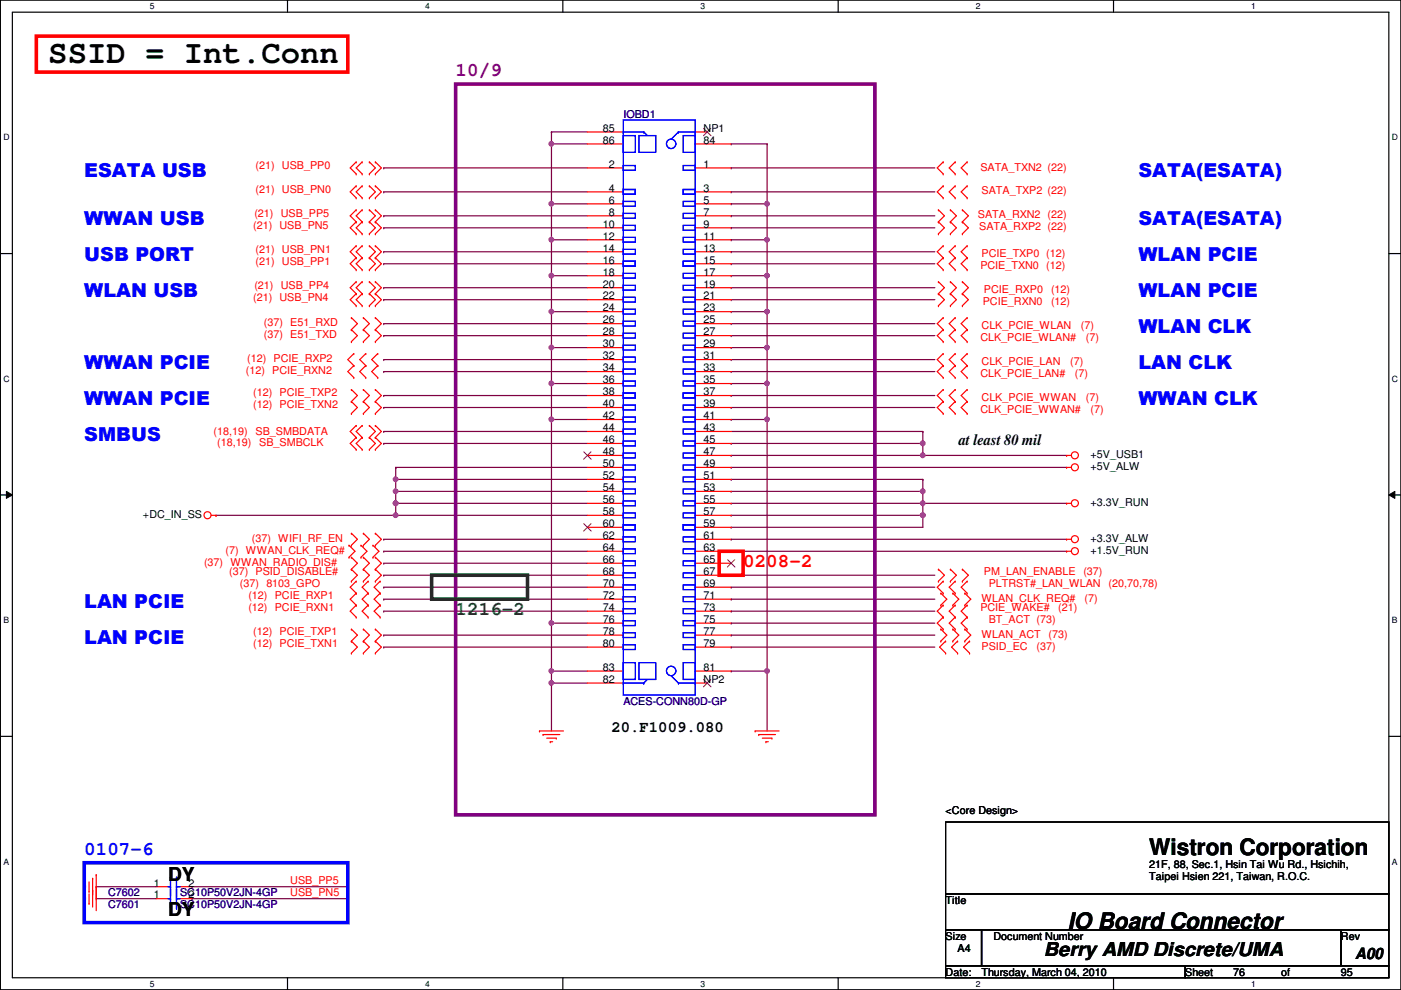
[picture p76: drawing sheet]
<svg xmlns="http://www.w3.org/2000/svg" width="297mm" height="210mm" viewBox="0 0 297 210" stroke-linecap="round" stroke-linejoin="round" font-family="sans-serif">
<defs><g id="words">
<text font-size="6.9" x="10.2" y="13.3">SSID = Int.Conn</text>
<g font-size="4.8">
<text x="243.7" y="181.3">Wistron Corporation</text>
<text x="226.4" y="197">IO Board Connector</text>
</g>
<text font-size="4.1" fill="#800080" x="96.6" y="16.2">10/9</text>
<g font-size="4.1" fill="#00f">
<text x="17.9" y="37.5">ESATA USB</text>
<text x="241.4" y="37.5">SATA(ESATA)</text>
<text x="17.9" y="47.7">WWAN USB</text>
<text x="241.4" y="47.7">SATA(ESATA)</text>
<text x="17.9" y="55.3">USB PORT</text>
<text x="241.4" y="55.3">WLAN PCIE</text>
<text x="17.9" y="62.9">WLAN USB</text>
<text x="241.4" y="62.9">WLAN PCIE</text>
<text x="241.4" y="70.6">WLAN CLK</text>
<text x="17.9" y="78.2">WWAN PCIE</text>
<text x="241.4" y="78.2">LAN CLK</text>
<text x="17.9" y="85.8">WWAN PCIE</text>
<text x="241.4" y="85.8">WWAN CLK</text>
<text x="17.9" y="93.4">SMBUS</text>
<text x="17.9" y="129">LAN PCIE</text>
<text x="17.9" y="136.6">LAN PCIE</text>
<text x="17.9" y="181.3">0107-6</text>
</g>
<text font-size="4.1" fill="#f00" x="157.6" y="120.3">0208-2</text>
<text font-size="4.1" fill="#008000" x="96.6" y="130.5">1216-2</text>
<g font-size="4.1">
<text x="35.6" y="186.7">DY</text>
<text x="35.6" y="194.3">DY</text>
<text x="221.3" y="202.6">Berry AMD Discrete/UMA</text>
</g>
<g font-size="3.3">
<text x="203.3" y="94.4">at least 80 mil</text>
<text x="129.6" y="155.2">20.F1009.080</text>
<text x="287.4" y="203.2">A00</text>
</g>
<g font-size="2.3">
<text x="127.8" y="27.9">85</text>
<text x="149.2" y="27.9">NP1</text>
<text x="127.8" y="30.5">86</text>
<text x="129.1" y="35.6">2</text>
<text x="149.2" y="30.5">84</text>
<text x="149.2" y="35.6">1</text>
<text x="129.1" y="40.6">4</text>
<text x="149.2" y="40.6">3</text>
<text x="129.1" y="43.2">6</text>
<text x="129.1" y="45.7">8</text>
<text x="149.2" y="43.2">5</text>
<text x="149.2" y="45.7">7</text>
<text x="127.8" y="48.3">10</text>
<text x="127.8" y="50.8">12</text>
<text x="127.8" y="53.3">14</text>
<text x="149.2" y="48.3">9</text>
<text x="149.2" y="50.8">11</text>
<text x="149.2" y="53.3">13</text>
<text x="127.8" y="55.9">16</text>
<text x="127.8" y="58.4">18</text>
<text x="149.2" y="55.9">15</text>
<text x="149.2" y="58.4">17</text>
<text x="127.8" y="61">20</text>
<text x="127.8" y="63.5">22</text>
<text x="149.2" y="61">19</text>
<text x="149.2" y="63.5">21</text>
<text x="127.8" y="66">24</text>
<text x="127.8" y="68.6">26</text>
<text x="127.8" y="71.1">28</text>
<text x="149.2" y="66">23</text>
<text x="149.2" y="68.6">25</text>
<text x="149.2" y="71.1">27</text>
<text x="127.8" y="73.7">30</text>
<text x="127.8" y="76.2">32</text>
<text x="149.2" y="73.7">29</text>
<text x="149.2" y="76.2">31</text>
<text x="127.8" y="78.7">34</text>
<text x="127.8" y="81.3">36</text>
<text x="127.8" y="83.8">38</text>
<text x="149.2" y="78.7">33</text>
<text x="149.2" y="81.3">35</text>
<text x="149.2" y="83.8">37</text>
<text x="127.8" y="86.4">40</text>
<text x="127.8" y="88.9">42</text>
<text x="149.2" y="86.4">39</text>
<text x="149.2" y="88.9">41</text>
<text x="127.8" y="91.4">44</text>
<text x="127.8" y="94">46</text>
<text x="149.2" y="91.4">43</text>
<text x="149.2" y="94">45</text>
<text x="127.8" y="96.5">48</text>
<text x="127.8" y="99.1">50</text>
<text x="127.8" y="101.6">52</text>
<text x="149.2" y="96.5">47</text>
<text x="149.2" y="99.1">49</text>
<text x="149.2" y="101.6">51</text>
<text x="231.2" y="99.7">+5V_ALW</text>
<text x="231.2" y="97.1">+5V_USB1</text>
<text x="127.8" y="104.1">54</text>
<text x="127.8" y="106.7">56</text>
<text x="149.2" y="104.1">53</text>
<text x="149.2" y="106.7">55</text>
<text x="231.2" y="107.3">+3.3V_RUN</text>
<text x="30.3" y="109.8">+DC_IN_SS</text>
<text x="127.8" y="109.2">58</text>
<text x="127.8" y="111.8">60</text>
<text x="149.2" y="109.2">57</text>
<text x="149.2" y="111.8">59</text>
<text x="127.8" y="114.3">62</text>
<text x="127.8" y="116.8">64</text>
<text x="127.8" y="119.4">66</text>
<text x="149.2" y="114.3">61</text>
<text x="149.2" y="116.8">63</text>
<text x="149.2" y="119.4">65</text>
<text x="231.2" y="117.4">+1.5V_RUN</text>
<text x="231.2" y="114.9">+3.3V_ALW</text>
<text x="127.8" y="121.9">68</text>
<text x="127.8" y="124.5">70</text>
<text x="149.2" y="121.9">67</text>
<text x="149.2" y="124.5">69</text>
<text x="127.8" y="127">72</text>
<text x="127.8" y="129.5">74</text>
<text x="149.2" y="127">71</text>
<text x="149.2" y="129.5">73</text>
<text x="127.8" y="132.1">76</text>
<text x="127.8" y="134.6">78</text>
<text x="127.8" y="137.2">80</text>
<text x="149.2" y="132.1">75</text>
<text x="149.2" y="134.6">77</text>
<text x="149.2" y="137.2">79</text>
<text x="127.8" y="142.2">83</text>
<text x="149.2" y="142.2">81</text>
<text x="127.8" y="144.8">82</text>
<text x="149.2" y="144.8">NP2</text>
<text x="200.5" y="172.6">&lt;Core Design&gt;</text>
<text x="243.7" y="184">21F, 88, Sec.1, Hsin Tai Wu Rd., Hsichih,</text>
<text x="32.6" y="188">1</text>
<text x="32.6" y="190.5">1</text>
<text x="40" y="188">2</text>
<text x="40" y="190.5">2</text>
<text x="200.5" y="191.6">Title</text>
<text x="243.7" y="186.6">Taipei Hsien 221, Taiwan, R.O.C.</text>
<text x="200.5" y="199.2">Size</text>
<text x="203" y="201.8">A4</text>
<text x="210.6" y="199.2">Document Number</text>
<text x="284.3" y="199.2">Rev</text>
<text x="200.5" y="206.8">Date:</text>
<text x="208.1" y="206.8">Thursday, March 04, 2010</text>
<text x="251.3" y="206.8">Sheet</text>
<text x="261.4" y="206.8">76</text>
<text x="271.6" y="206.8">of</text>
<text x="284.3" y="206.8">95</text>
</g>
<g font-size="2.3" fill="#000080">
<text x="132.2" y="25">IOBD1</text>
<text x="132.2" y="149.4">ACES-CONN80D-GP</text>
<text x="22.9" y="190.1">C7602</text>
<text x="38.2" y="190.1">SC10P50V2JN-4GP</text>
<text x="22.9" y="192.6">C7601</text>
<text x="38.2" y="192.6">SC10P50V2JN-4GP</text>
</g>
<g font-size="2.3" fill="#f00">
<text x="54.2" y="35.9">(21) USB_PP0</text>
<text x="54.2" y="41">(21) USB_PN0</text>
<text x="207.9" y="36.2">SATA_TXN2 (22)</text>
<text x="208.1" y="41.2">SATA_TXP2 (22)</text>
<text x="53.9" y="46.1">(21) USB_PP5</text>
<text x="207.3" y="46.3">SATA_RXN2 (22)</text>
<text x="53.7" y="48.6">(21) USB_PN5</text>
<text x="54.2" y="53.7">(21) USB_PN1</text>
<text x="207.6" y="48.9">SATA_RXP2 (22)</text>
<text x="54.2" y="56.2">(21) USB_PP1</text>
<text x="207.9" y="57">PCIE_TXN0 (12)</text>
<text x="208.1" y="54.4">PCIE_TXP0 (12)</text>
<text x="53.7" y="63.8">(21) USB_PN4</text>
<text x="53.9" y="61.3">(21) USB_PP4</text>
<text x="208.4" y="64.6">PCIE_RXN0</text>
<text x="208.6" y="62.1">PCIE_RXP0</text>
<text x="222.8" y="62.1">(12)</text>
<text x="222.8" y="64.6">(12)</text>
<text x="56" y="71.7">(37) E51_TXD</text>
<text x="56" y="69.2">(37) E51_RXD</text>
<text x="208.1" y="69.7">CLK_PCIE_WLAN</text>
<text x="229.2" y="69.7">(7)</text>
<text x="52.4" y="76.8">(12) PCIE_RXP2</text>
<text x="207.9" y="72.2">CLK_PCIE_WLAN#</text>
<text x="208.1" y="77.3">CLK_PCIE_LAN</text>
<text x="226.9" y="77.3">(7)</text>
<text x="230.2" y="72.2">(7)</text>
<text x="52.2" y="79.3">(12) PCIE_RXN2</text>
<text x="53.7" y="83.9">(12) PCIE_TXP2</text>
<text x="207.9" y="79.8">CLK_PCIE_LAN#</text>
<text x="227.9" y="79.8">(7)</text>
<text x="53.7" y="86.4">(12) PCIE_TXN2</text>
<text x="207.9" y="87.5">CLK_PCIE_WWAN#</text>
<text x="208.1" y="84.9">CLK_PCIE_WWAN</text>
<text x="230.2" y="84.9">(7)</text>
<text x="231.2" y="87.5">(7)</text>
<text x="45.3" y="92.3">(18,19)</text>
<text x="46.1" y="94.6">(18,19)</text>
<text x="54.2" y="92.3">SB_SMBDATA</text>
<text x="54.9" y="94.6">SB_SMBCLK</text>
<text x="43.3" y="120">(37) WWAN_RADIO_DIS#</text>
<text x="47.8" y="117.4">(7) WWAN_CLK_REQ#</text>
<text x="53.4" y="114.9">(37) WIFI_RF_EN</text>
<text x="48.6" y="122">(37) PSID_DISABLE#</text>
<text x="50.9" y="124.5">(37) 8103_GPO</text>
<text x="208.6" y="122">PM_LAN_ENABLE</text>
<text x="209.6" y="124.5">PLTRST#_LAN_WLAN</text>
<text x="229.7" y="122">(37)</text>
<text x="235" y="124.5">(20,70,78)</text>
<text x="52.7" y="129.6">(12) PCIE_RXN1</text>
<text x="52.7" y="127.1">(12) PCIE_RXP1</text>
<text x="207.9" y="129.6">PCIE_WAKE#</text>
<text x="208.1" y="127.6">WLAN_CLK_REQ#</text>
<text x="224.4" y="129.6">(21)</text>
<text x="230" y="127.6">(7)</text>
<text x="53.7" y="134.7">(12) PCIE_TXP1</text>
<text x="53.7" y="137.2">(12) PCIE_TXN1</text>
<text x="208.1" y="135.2">WLAN_ACT</text>
<text x="208.1" y="137.8">PSID_EC</text>
<text x="209.6" y="132.2">BT_ACT (73)</text>
<text x="219.8" y="137.8">(37)</text>
<text x="222.3" y="135.2">(73)</text>
<text x="61.5" y="190">USB_PN5</text>
<text x="61.5" y="187.5">USB_PP5</text>
</g>
<g font-size="1.8">
<text x="31.8" y="1.9">5</text>
<text x="90.1" y="1.9">4</text>
<text x="148.5" y="1.9">3</text>
<text x="206.9" y="1.9">2</text>
<text x="265.3" y="1.9">1</text>
<text x=".7" y="29.8">D</text>
<text x="295.1" y="29.8">D</text>
<text x=".7" y="80.9">C</text>
<text x="295.1" y="80.9">C</text>
<text x=".7" y="132.1">B</text>
<text x="295.1" y="132.1">B</text>
<text x=".7" y="183.3">A</text>
<text x="295.1" y="183.3">A</text>
<text x="31.8" y="209.2">5</text>
<text x="90.1" y="209.2">4</text>
<text x="148.5" y="209.2">3</text>
<text x="206.9" y="209.2">2</text>
<text x="265.3" y="209.2">1</text>
</g>
</g></defs>
<path d="M.1 0h296.9v209.8h-296.9zM2.6 2.6h291.9v204.7h-291.9z" fill="none" stroke="#000" stroke-width=".25"/>
<g fill="#fff">
<path d="M31.8 .3h1v2h-1z"/>
<path d="M31.8 207.6h1v1.9h-1z"/>
</g>
<path d="M61 0v2.6M61 207.3v2.5" fill="none" stroke="#000" stroke-width=".25"/>
<g fill="#fff">
<path d="M90.1 .3h1v2h-1z"/>
<path d="M90.1 207.6h1v1.9h-1z"/>
</g>
<path d="M119.3 0v2.6M119.3 207.3v2.5" fill="none" stroke="#000" stroke-width=".25"/>
<g fill="#fff">
<path d="M148.5 .3h1v2h-1z"/>
<path d="M148.5 207.6h1v1.9h-1z"/>
</g>
<path d="M177.7 0v2.6M177.7 207.3v2.5" fill="none" stroke="#000" stroke-width=".25"/>
<g fill="#fff">
<path d="M206.9 .3h1v2h-1z"/>
<path d="M206.9 207.6h1v1.9h-1z"/>
</g>
<path d="M236.1 0v2.6M236.1 207.3v2.5" fill="none" stroke="#000" stroke-width=".25"/>
<g fill="#fff">
<path d="M265.3 .3h.9v2h-.9z"/>
<path d="M265.3 207.6h.9v1.9h-.9z"/>
<path d="M.7 28.2h1.3v1.9h-1.3z"/>
<path d="M295.1 28.2h1.3v1.9h-1.3z"/>
<path d="M.7 79.3h1.3v2h-1.3z"/>
<path d="M295.1 79.3h1.3v2h-1.3z"/>
</g>
<path d="M.1 53.8h2.5M294.5 53.8h2.5" fill="none" stroke="#000" stroke-width=".25"/>
<g fill="#fff">
<path d="M.7 130.5h1.2v2h-1.2z"/>
<path d="M295.1 130.5h1.2v2h-1.2z"/>
</g>
<path d="M.1 104.9h2.5M294.5 104.9h2.5" fill="none" stroke="#000" stroke-width=".25"/>
<path d="M1.4 104.2l1.2 .7-1.2 .8zM294.5 104.9l1.2-.7v1.5z" fill="#000"/>
<path d="M1.4 104.2l1.2 .7-1.2 .8zM294.5 104.9l1.2-.7v1.5z" fill="none" stroke="#000" stroke-width=".21"/>
<g fill="#fff">
<path d="M.7 181.7h1.2v2h-1.2z"/>
<path d="M295.1 181.7h1.2v2h-1.2z"/>
</g>
<path d="M.1 156.1h2.5M294.5 156.1h2.5" fill="none" stroke="#000" stroke-width=".25"/>
<g fill="none" stroke="#800040" stroke-width=".25">
<path d="M116.9 28h.1M116.9 28h7.6M116.9 28v2.5M155 35.6h.1M155 30.5h.1M155 35.6h43.2M155 30.5h7.6M162.6 30.5h.1M162.6 30.5v12.7M155 40.7h.1M155 40.7h43.2M116.9 144.8h.1"/>
<path d="M116.9 144.8h7.6"/>
</g>
<circle cx="116.9" cy="144.8" r=".49" fill="#f0f"/>
<circle cx="116.9" cy="144.8" r=".49" fill="none" stroke="#f0f" stroke-width=".25"/>
<path d="M116.9 144.8h.1M116.9 142.3h.1M116.9 144.8v10.2M116.9 142.3h7.6M155 142.3h.1M155 142.3h7.6M162.6 142.3h.1M162.6 142.3v12.7" fill="none" stroke="#800040" stroke-width=".25"/>
<circle cx="162.6" cy="142.3" r=".49" fill="#f0f"/>
<circle cx="162.6" cy="142.3" r=".49" fill="none" stroke="#f0f" stroke-width=".25"/>
<path d="M116.9 30.5h.1M116.9 30.5h7.6M116.9 30.5v12.7" fill="none" stroke="#800040" stroke-width=".25"/>
<circle cx="116.9" cy="30.5" r=".49" fill="#f0f"/>
<circle cx="116.9" cy="30.5" r=".49" fill="none" stroke="#f0f" stroke-width=".25"/>
<path d="M155 43.2h.1M155 43.2h7.6M162.6 43.2h.1M162.6 43.2v7.6" fill="none" stroke="#800040" stroke-width=".25"/>
<circle cx="162.6" cy="43.2" r=".49" fill="#f0f"/>
<circle cx="162.6" cy="43.2" r=".49" fill="none" stroke="#f0f" stroke-width=".25"/>
<path d="M155 45.8h.1M155 48.3h.1M155 50.8h.1M155 45.8h43.2M155 48.3h43.2M155 50.8h7.6M162.6 50.8h.1M162.6 50.8v7.7" fill="none" stroke="#800040" stroke-width=".25"/>
<circle cx="162.6" cy="50.8" r=".49" fill="#f0f"/>
<circle cx="162.6" cy="50.8" r=".49" fill="none" stroke="#f0f" stroke-width=".25"/>
<path d="M155 55.9h.1M155 53.4h.1M155 58.5h.1M155 55.9h43.2M155 53.4h43.2M155 58.5h7.6M162.6 58.5h.1M162.6 58.5v7.6" fill="none" stroke="#800040" stroke-width=".25"/>
<circle cx="162.6" cy="58.4" r=".49" fill="#f0f"/>
<circle cx="162.6" cy="58.4" r=".49" fill="none" stroke="#f0f" stroke-width=".25"/>
<path d="M155 63.5h.1M155 61h.1M155 66.1h.1M155 63.5h43.2M155 61h43.2M155 66.1h7.6M162.6 66.1h.1M162.6 66.1v7.6" fill="none" stroke="#800040" stroke-width=".25"/>
<circle cx="162.6" cy="66.1" r=".49" fill="#f0f"/>
<circle cx="162.6" cy="66.1" r=".49" fill="none" stroke="#f0f" stroke-width=".25"/>
<path d="M155 73.7h.1M155 73.7h7.6M162.6 73.7h.1M162.6 73.7v7.6" fill="none" stroke="#800040" stroke-width=".25"/>
<circle cx="162.6" cy="73.7" r=".49" fill="#f0f"/>
<circle cx="162.6" cy="73.7" r=".49" fill="none" stroke="#f0f" stroke-width=".25"/>
<path d="M155 81.3h.1M155 81.3h7.6M162.6 81.3h.1M162.6 81.3v7.6" fill="none" stroke="#800040" stroke-width=".25"/>
<circle cx="162.6" cy="81.3" r=".49" fill="#f0f"/>
<circle cx="162.6" cy="81.3" r=".49" fill="none" stroke="#f0f" stroke-width=".25"/>
<path d="M155 88.9h.1M155 88.9h7.6M162.6 88.9h.1M162.6 88.9v53.4" fill="none" stroke="#800040" stroke-width=".25"/>
<circle cx="162.6" cy="88.9" r=".49" fill="#f0f"/>
<circle cx="162.6" cy="88.9" r=".49" fill="none" stroke="#f0f" stroke-width=".25"/>
<g fill="none" stroke="#800040" stroke-width=".25">
<path d="M81.4 83.9h.1M81.4 86.4h.1M81.4 83.9h43.1M81.4 86.4h43.1M155 99.1h.1M155 99.1h71.1M81.4 114.3h.1M81.4 114.3h43.1M83.9 106.7h.1M83.9 106.7h40.6M81.4 129.6h.1M81.4 127h.1"/>
<path d="M81.4 129.6h43.1M81.4 127h43.1M155 132.1h.1M155 134.7h.1M155 137.2h.1M155 132.1h43.2M155 134.7h43.2M155 137.2h43.2"/>
</g>
<circle cx="83.9" cy="106.7" r=".49" fill="#f0f"/>
<circle cx="83.9" cy="106.7" r=".49" fill="none" stroke="#f0f" stroke-width=".25"/>
<path d="M83.9 104.2h.1M83.9 104.2v2.5" fill="none" stroke="#800040" stroke-width=".25"/>
<circle cx="83.9" cy="106.7" r=".49" fill="#f0f"/>
<circle cx="83.9" cy="106.7" r=".49" fill="none" stroke="#f0f" stroke-width=".25"/>
<path d="M83.9 104.2h.1M83.9 101.6h.1M83.9 104.2h40.6M83.9 101.6h40.6M83.9 101.6v2.6" fill="none" stroke="#800040" stroke-width=".25"/>
<circle cx="83.9" cy="104.2" r=".49" fill="#f0f"/>
<circle cx="83.9" cy="104.2" r=".49" fill="none" stroke="#f0f" stroke-width=".25"/>
<circle cx="83.9" cy="101.6" r=".49" fill="#f0f"/>
<circle cx="83.9" cy="101.6" r=".49" fill="none" stroke="#f0f" stroke-width=".25"/>
<path d="M83.9 99.1h.1M83.9 99.1h40.6M83.9 109.3h.1M83.9 109.3h40.6" fill="none" stroke="#800040" stroke-width=".25"/>
<circle cx="83.9" cy="109.2" r=".49" fill="#f0f"/>
<circle cx="83.9" cy="109.2" r=".49" fill="none" stroke="#f0f" stroke-width=".25"/>
<g fill="none" stroke="#800040" stroke-width=".25">
<path d="M81.4 48.3h.1M81.4 45.8h.1M81.4 48.3h43.1M81.4 45.8h43.1M116.9 43.2h.1M116.9 43.2h7.6M116.9 43.2v7.6M81.4 68.6h.1M81.4 71.2h.1M81.4 78.8h.1M81.4 76.2h.1M81.4 68.6h43.1"/>
<path d="M81.4 71.2h43.1M81.4 78.8h43.1M81.4 76.2h43.1M83.9 99.1h.1M83.9 99.1v2.5M45.8 109.3h.1M81.4 119.4h.1M81.4 116.9h.1M81.4 119.4h43.1M81.4 116.9h43.1M83.9 106.7h.1M83.9 106.7v2.6h-38.1"/>
<path d="M81.4 122h.1M81.4 137.2h.1M81.4 134.7h.1M81.4 122h43.1M81.4 137.2h43.1M81.4 134.7h43.1"/>
</g>
<circle cx="116.9" cy="43.2" r=".49" fill="#f0f"/>
<circle cx="116.9" cy="43.2" r=".49" fill="none" stroke="#f0f" stroke-width=".25"/>
<path d="M116.9 50.8h.1M116.9 50.8h7.6M116.9 50.8v7.7" fill="none" stroke="#800040" stroke-width=".25"/>
<circle cx="116.9" cy="50.8" r=".49" fill="#f0f"/>
<circle cx="116.9" cy="50.8" r=".49" fill="none" stroke="#f0f" stroke-width=".25"/>
<path d="M116.9 58.5h.1M116.9 58.5h7.6M116.9 58.5v7.6" fill="none" stroke="#800040" stroke-width=".25"/>
<circle cx="116.9" cy="58.4" r=".49" fill="#f0f"/>
<circle cx="116.9" cy="58.4" r=".49" fill="none" stroke="#f0f" stroke-width=".25"/>
<path d="M116.9 66.1h.1M116.9 66.1h7.6M116.9 66.1v7.6" fill="none" stroke="#800040" stroke-width=".25"/>
<circle cx="116.9" cy="66.1" r=".49" fill="#f0f"/>
<circle cx="116.9" cy="66.1" r=".49" fill="none" stroke="#f0f" stroke-width=".25"/>
<path d="M116.9 73.7h.1M116.9 73.7h7.6M116.9 73.7v7.6" fill="none" stroke="#800040" stroke-width=".25"/>
<circle cx="116.9" cy="73.7" r=".49" fill="#f0f"/>
<circle cx="116.9" cy="73.7" r=".49" fill="none" stroke="#f0f" stroke-width=".25"/>
<path d="M116.9 81.3h.1M116.9 81.3h7.6M116.9 81.3v7.6" fill="none" stroke="#800040" stroke-width=".25"/>
<circle cx="116.9" cy="81.3" r=".49" fill="#f0f"/>
<circle cx="116.9" cy="81.3" r=".49" fill="none" stroke="#f0f" stroke-width=".25"/>
<path d="M116.9 88.9h.1M116.9 88.9h7.6M116.9 88.9v43.2" fill="none" stroke="#800040" stroke-width=".25"/>
<circle cx="116.9" cy="88.9" r=".49" fill="#f0f"/>
<circle cx="116.9" cy="88.9" r=".49" fill="none" stroke="#f0f" stroke-width=".25"/>
<path d="M116.9 132.1h.1M116.9 132.1h7.6M116.9 132.1v10.2" fill="none" stroke="#800040" stroke-width=".25"/>
<circle cx="116.9" cy="132.1" r=".49" fill="#f0f"/>
<circle cx="116.9" cy="132.1" r=".49" fill="none" stroke="#f0f" stroke-width=".25"/>
<path d="M116.9 142.3h.1M116.9 142.3v2.5" fill="none" stroke="#800040" stroke-width=".25"/>
<circle cx="116.9" cy="142.3" r=".49" fill="#f0f"/>
<circle cx="116.9" cy="142.3" r=".49" fill="none" stroke="#f0f" stroke-width=".25"/>
<g fill="none" stroke="#800040" stroke-width=".25">
<path d="M155 76.2h.1M155 78.8h.1M155 68.6h.1M155 71.2h.1M155 76.2h43.2M155 78.8h43.2M155 68.6h43.2M155 71.2h43.2M81.4 94h.1M81.4 91.5h.1M81.4 94h43.1M81.4 91.5h43.1"/>
<path d="M155 86.4h.1M155 83.9h.1M155 86.4h43.2M155 83.9h43.2M195.7 96.6h.1M195.7 96.6h30.4M155 127h.1M155 129.6h.1M155 127h43.2M155 129.6h43.2"/>
</g>
<circle cx="195.6" cy="96.5" r=".49" fill="#f0f"/>
<circle cx="195.6" cy="96.5" r=".49" fill="none" stroke="#f0f" stroke-width=".25"/>
<path d="M155 94h.1M155 94h40.7" fill="none" stroke="#800040" stroke-width=".25"/>
<circle cx="195.6" cy="94" r=".49" fill="#f0f"/>
<circle cx="195.6" cy="94" r=".49" fill="none" stroke="#f0f" stroke-width=".25"/>
<path d="M155 96.6h.1M155 91.5h40.7M195.7 94h.1M195.7 91.5h.1M195.7 91.5v5.1h-40.7M195.7 106.7h.1M195.7 106.7h30.4" fill="none" stroke="#800040" stroke-width=".25"/>
<circle cx="195.6" cy="106.7" r=".49" fill="#f0f"/>
<circle cx="195.6" cy="106.7" r=".49" fill="none" stroke="#f0f" stroke-width=".25"/>
<path d="M195.7 109.3h.1M195.7 109.3v2.5" fill="none" stroke="#800040" stroke-width=".25"/>
<circle cx="195.6" cy="109.2" r=".49" fill="#f0f"/>
<circle cx="195.6" cy="109.2" r=".49" fill="none" stroke="#f0f" stroke-width=".25"/>
<path d="M195.7 106.7h.1M195.7 106.7v2.6" fill="none" stroke="#800040" stroke-width=".25"/>
<circle cx="195.6" cy="109.2" r=".49" fill="#f0f"/>
<circle cx="195.6" cy="109.2" r=".49" fill="none" stroke="#f0f" stroke-width=".25"/>
<path d="M155 109.3h.1M155 111.8h.1M155 104.2h.1M155 109.3h40.7M155 111.8h40.7M155 104.2h40.7" fill="none" stroke="#800040" stroke-width=".25"/>
<circle cx="195.6" cy="104.2" r=".49" fill="#f0f"/>
<circle cx="195.6" cy="104.2" r=".49" fill="none" stroke="#f0f" stroke-width=".25"/>
<g fill="none" stroke="#800040" stroke-width=".25">
<path d="M81.4 35.6h.1M81.4 35.6h43.1M81.4 40.7h.1M81.4 55.9h.1M81.4 53.4h.1M81.4 40.7h43.1M81.4 55.9h43.1M81.4 53.4h43.1M81.4 61h.1M81.4 63.5h.1M81.4 61h43.1M81.4 63.5h43.1"/>
<path d="M155 106.7h.1M155 101.6h.1M155 116.9h.1M155 114.3h.1M155 101.6h40.7M155 116.9h71.1M155 114.3h71.1M195.7 104.2h.1M195.7 101.6h.1M195.7 101.6v5.1h-40.7M81.4 124.5h.1M81.4 124.5h43.1"/>
<path d="M155 124.5h.1M155 122h.1M155 124.5h43.2M155 122h43.2M20.4 188h.1M20.4 190.5h.1M20.4 190.5h12.7M20.4 188h12.7M40.7 190.5h.1M40.7 188h.1M40.7 190.5h33M40.7 188h33"/>
</g>
<g fill="none" stroke="#f00" stroke-width=".25">
<path d="M75.5 39.4h.1M75.5 34.3h.1M75.5 36.9h.1M75.5 39.4l-1.3 1.3 1.3 1.3M75.5 34.3l-1.3 1.3 1.3 1.3M76.8 39.4h.1M76.8 34.3h.1M76.8 36.9h.1M76.8 39.4l-1.3 1.3 1.3 1.3M76.8 34.3l-1.3 1.3 1.3 1.3M78.3 39.4h.1M78.3 36.9h.1"/>
<path d="M78.3 34.3h.1M78.3 39.4l1.3 1.3-1.3 1.3M78.3 34.3l1.3 1.3-1.3 1.3M79.6 39.4h.1M79.6 34.3h.1M79.6 36.9h.1M79.6 39.4l1.3 1.3-1.3 1.3M79.6 34.3l1.3 1.3-1.3 1.3M124.5 30.5h7.7M124.5 28h7.7M124.5 35.6h7.7M147.4 30.5h7.6"/>
<path d="M147.4 28h2.5M147.4 35.6h7.6M200 36.9h.1M200 34.3h.1M200 39.4h.1M200 39.4l-1.3 1.3 1.3 1.3M200 34.3l-1.3 1.3 1.3 1.3M202.5 34.3h.1M202.5 36.9h.1M202.5 39.4h.1M202.5 34.3l-1.3 1.3 1.3 1.3M202.5 39.4l-1.3 1.3 1.3 1.3"/>
<path d="M205.1 36.9h.1M205.1 34.3h.1M205.1 39.4h.1M205.1 34.3l-1.3 1.3 1.3 1.3M205.1 39.4l-1.3 1.3 1.3 1.3M75.5 44.5h.1M75.5 47h.1M75.5 49.6h.1M75.5 59.7h.1M75.5 42h.1M75.5 52.1h.1M75.5 54.7h.1"/>
<path d="M75.5 57.2h.1M75.5 44.5l-1.3 1.3 1.3 1.2M75.5 47l-1.3 1.3 1.3 1.3M75.5 59.7l-1.3 1.3 1.3 1.3M75.5 52.1l-1.3 1.3 1.3 1.3M75.5 54.7l-1.3 1.2 1.3 1.3M76.8 47h.1M76.8 44.5h.1M76.8 49.6h.1M76.8 59.7h.1M76.8 42h.1M76.8 52.1h.1"/>
<path d="M76.8 54.7h.1M76.8 57.2h.1M76.8 44.5l-1.3 1.3 1.3 1.2M76.8 47l-1.3 1.3 1.3 1.3M76.8 59.7l-1.3 1.3 1.3 1.3M76.8 52.1l-1.3 1.3 1.3 1.3M76.8 54.7l-1.3 1.2 1.3 1.3M78.3 44.5h.1M78.3 47h.1M78.3 49.6h.1M78.3 59.7h.1M78.3 42h.1"/>
<path d="M78.3 54.7h.1M78.3 52.1h.1M78.3 57.2h.1M78.3 44.5l1.3 1.3-1.3 1.2M78.3 47l1.3 1.3-1.3 1.3M78.3 59.7l1.3 1.3-1.3 1.3M78.3 52.1l1.3 1.3-1.3 1.3M78.3 54.7l1.3 1.2-1.3 1.3M79.6 44.5h.1M79.6 47h.1M79.6 49.6h.1M79.6 59.7h.1"/>
<path d="M79.6 42h.1M79.6 52.1h.1M79.6 54.7h.1M79.6 57.2h.1M79.6 44.5l1.3 1.3-1.3 1.2M79.6 47l1.3 1.3-1.3 1.3M79.6 59.7l1.3 1.3-1.3 1.3M79.6 52.1l1.3 1.3-1.3 1.3M79.6 54.7l1.3 1.2-1.3 1.3M124.5 40.7h7.7M124.5 43.2h7.7M124.5 45.8h7.7"/>
<path d="M124.5 48.3h7.7M124.5 50.8h7.7M124.5 53.4h7.7M124.5 55.9h7.7M124.5 58.5h7.7M147.4 40.7h7.6M147.4 43.2h7.6M147.4 45.8h7.6M147.4 48.3h7.6M147.4 50.8h7.6M147.4 53.4h7.6M147.4 55.9h7.6"/>
<path d="M147.4 58.5h7.6M199 47h.1M199 44.5h.1M199 49.6h.1M199 59.7h.1M199 47l1.2 1.3-1.2 1.3M199 44.5l1.2 1.3-1.2 1.2M199 59.7l1.2 1.3-1.2 1.3M200 42h.1M200 54.7h.1M200 52.1h.1M200 57.2h.1"/>
<path d="M200 54.7l-1.3 1.2 1.3 1.3M200 52.1l-1.3 1.3 1.3 1.3M201.5 44.5h.1M201.5 47h.1M201.5 49.6h.1M201.5 59.7h.1M201.5 44.5l1.3 1.3-1.3 1.2M201.5 47l1.3 1.3-1.3 1.3M201.5 59.7l1.3 1.3-1.3 1.3M202.5 42h.1M202.5 52.1h.1M202.5 54.7h.1"/>
<path d="M202.5 57.2h.1M202.5 52.1l-1.3 1.3 1.3 1.3M202.5 54.7l-1.3 1.2 1.3 1.3M204 47h.1M204 44.5h.1M204 49.6h.1M204 59.7h.1M204 47l1.3 1.3-1.3 1.3M204 44.5l1.3 1.3-1.3 1.2M204 59.7l1.3 1.3-1.3 1.3M205.1 42h.1M205.1 54.7h.1"/>
<path d="M205.1 52.1h.1M205.1 57.2h.1M205.1 54.7l-1.3 1.2 1.3 1.3M205.1 52.1l-1.3 1.3 1.3 1.3M74.5 69.9h.1M74.5 72.4h.1M74.5 67.4h.1M74.5 67.4l1.3 1.2-1.3 1.3M74.5 69.9l1.3 1.3-1.3 1.2M75 77.5h.1M75 75h.1M75 75l-1.3 1.2 1.3 1.3"/>
<path d="M75 77.5l-1.3 1.3 1.3 1.3M75.5 62.3h.1M75.5 64.8h.1M75.5 62.3l-1.3 1.2 1.3 1.3M76.8 62.3h.1M76.8 64.8h.1M76.8 62.3l-1.3 1.2 1.3 1.3M77 72.4h.1M77 69.9h.1M77 67.4h.1M77 69.9l1.3 1.3-1.3 1.2M77 67.4l1.3 1.2-1.3 1.3"/>
<path d="M77.6 77.5h.1M77.6 75h.1M77.6 77.5l-1.3 1.3 1.3 1.3M77.6 75l-1.3 1.2 1.3 1.3M78.3 62.3h.1M78.3 64.8h.1M78.3 62.3l1.3 1.2-1.3 1.3M79.6 69.9h.1M79.6 72.4h.1M79.6 67.4h.1M79.6 62.3h.1M79.6 64.8h.1"/>
<path d="M79.6 67.4l1.3 1.2-1.3 1.3M79.6 69.9l1.3 1.3-1.3 1.2M79.6 62.3l1.3 1.2-1.3 1.3M80.1 77.5h.1M80.1 75h.1M80.1 75l-1.3 1.2 1.3 1.3M80.1 77.5l-1.3 1.3 1.3 1.3M124.5 61h7.7M124.5 63.5h7.7M124.5 66.1h7.7M124.5 68.6h7.7M124.5 71.2h7.7"/>
<path d="M124.5 73.7h7.7M124.5 76.2h7.7M124.5 78.8h7.7M147.4 61h7.6M147.4 63.5h7.6M147.4 66.1h7.6M147.4 68.6h7.6M147.4 71.2h7.6M147.4 73.7h7.6M147.4 76.2h7.6M147.4 78.8h7.6M199 64.8h.1"/>
<path d="M199 62.3h.1M199 62.3l1.2 1.2-1.2 1.3M200 77.5h.1M200 75h.1M200 72.4h.1M200 69.9h.1M200 67.4h.1M200 75l-1.3 1.2 1.3 1.3M200 77.5l-1.3 1.3 1.3 1.3M200 69.9l-1.3 1.3 1.3 1.2M200 67.4l-1.3 1.2 1.3 1.3M201.5 62.3h.1"/>
<path d="M201.5 64.8h.1M201.5 62.3l1.3 1.2-1.3 1.3M202.5 77.5h.1M202.5 75h.1M202.5 69.9h.1M202.5 72.4h.1M202.5 67.4h.1M202.5 77.5l-1.3 1.3 1.3 1.3M202.5 75l-1.3 1.2 1.3 1.3M202.5 69.9l-1.3 1.3 1.3 1.2M202.5 67.4l-1.3 1.2 1.3 1.3M204 64.8h.1"/>
<path d="M204 62.3h.1M204 62.3l1.3 1.2-1.3 1.3M205.1 77.5h.1M205.1 75h.1M205.1 72.4h.1M205.1 69.9h.1M205.1 67.4h.1M205.1 77.5l-1.3 1.3 1.3 1.3M205.1 75l-1.3 1.2 1.3 1.3M205.1 69.9l-1.3 1.3 1.3 1.2M205.1 67.4l-1.3 1.2 1.3 1.3M74.5 82.6h.1"/>
<path d="M74.5 85.1h.1M74.5 87.7h.1M74.5 85.1l1.3 1.3-1.3 1.3M74.5 82.6l1.3 1.3-1.3 1.2M75 80.1h.1M75.5 92.8h.1M75.5 95.3h.1M75.5 90.2h.1M75.5 92.8l-1.3 1.2 1.3 1.3M75.5 90.2l-1.3 1.3 1.3 1.3M76.8 92.8h.1M76.8 95.3h.1"/>
<path d="M76.8 90.2h.1M76.8 92.8l-1.3 1.2 1.3 1.3M76.8 90.2l-1.3 1.3 1.3 1.3M77 85.1h.1M77 82.6h.1M77 87.7h.1M77 82.6l1.3 1.3-1.3 1.2M77 85.1l1.3 1.3-1.3 1.3M77.6 80.1h.1M78.3 95.3h.1M78.3 92.8h.1M78.3 90.2h.1"/>
<path d="M78.3 92.8l1.3 1.2-1.3 1.3M78.3 90.2l1.3 1.3-1.3 1.3M79.6 82.6h.1M79.6 85.1h.1M79.6 87.7h.1M79.6 92.8h.1M79.6 95.3h.1M79.6 90.2h.1M79.6 85.1l1.3 1.3-1.3 1.3M79.6 82.6l1.3 1.3-1.3 1.2M79.6 90.2l1.3 1.3-1.3 1.3M79.6 92.8l1.3 1.2-1.3 1.3"/>
<path d="M80.1 80.1h.1M124.5 99.1h7.7M124.5 96.6h7.7M124.5 81.3h7.7M124.5 83.9h7.7M124.5 86.4h7.7M124.5 88.9h7.7M124.5 91.5h7.7M124.5 94h7.7M147.4 99.1h7.6M147.4 96.6h7.6M147.4 81.3h7.6"/>
<path d="M147.4 83.9h7.6M147.4 86.4h7.6M147.4 88.9h7.6M147.4 91.5h7.6M147.4 94h7.6M200 87.7h.1M200 85.1h.1M200 82.6h.1M200 80.1h.1M200 82.6l-1.3 1.3 1.3 1.2M200 85.1l-1.3 1.3 1.3 1.3M202.5 85.1h.1"/>
<path d="M202.5 87.7h.1M202.5 82.6h.1M202.5 80.1h.1M202.5 85.1l-1.3 1.3 1.3 1.3M202.5 82.6l-1.3 1.3 1.3 1.2M205.1 87.7h.1M205.1 85.1h.1M205.1 82.6h.1M205.1 80.1h.1M205.1 82.6l-1.3 1.3 1.3 1.2M205.1 85.1l-1.3 1.3 1.3 1.3M226.1 99.1h.1"/>
<path d="M226.1 96.6h.1M226.1 99.1h1.1M226.1 96.6h1.1M44.8 109.3h1M45.8 109.3h.1M74 115.6h.1M74 118.2h.1M74 115.6l1.3 1.3-1.3 1.3M74.5 113.1h.1M74.5 115.6h.1M74.5 118.2h.1M74.5 113.1l1.3 1.2-1.3 1.3"/>
<path d="M74.5 118.2l1.3 1.2-1.3 1.3M76.5 118.2h.1M76.5 115.6h.1M76.5 115.6l1.3 1.3-1.3 1.3M77 115.6h.1M77 113.1h.1M77 118.2h.1M77 113.1l1.3 1.2-1.3 1.3M77 118.2l1.3 1.2-1.3 1.3M79.1 115.6h.1M79.1 118.2h.1M79.1 115.6l1.2 1.3-1.2 1.3"/>
<path d="M79.6 113.1h.1M79.6 115.6h.1M79.6 118.2h.1M79.6 118.2l1.3 1.2-1.3 1.3M79.6 113.1l1.3 1.2-1.3 1.3M124.5 109.3h7.7M124.5 106.7h7.7M124.5 116.9h7.7M124.5 114.3h7.7M124.5 101.6h7.7M124.5 104.2h7.7M124.5 111.8h7.7"/>
<path d="M124.5 119.4h7.7M147.4 109.3h7.6M147.4 106.7h7.6M147.4 116.9h7.6M147.4 114.3h7.6M147.4 101.6h7.6M147.4 104.2h7.6M147.4 111.8h7.6M147.4 119.4h7.6M226.1 106.7h.1M226.1 116.9h.1M226.1 114.3h.1"/>
<path d="M226.1 106.7h1.1M226.1 116.9h1.1M226.1 114.3h1.1M74.5 120.7h.1M74.5 123.2h.1M74.5 133.4h.1M74.5 135.9h.1M74.5 138.5h.1M74.5 120.7l1.3 1.3-1.3 1.2M74.5 135.9l1.3 1.3-1.3 1.3M74.5 133.4l1.3 1.3-1.3 1.2M75.5 128.3h.1"/>
<path d="M75.5 130.9h.1M75.5 125.8h.1M75.5 123.2h.1M75.5 125.8l-1.3 1.2 1.3 1.3M75.5 123.2l-1.3 1.3 1.3 1.3M75.5 128.3l-1.3 1.3 1.3 1.3M77 123.2h.1M77 120.7h.1M77 135.9h.1M77 133.4h.1M77 138.5h.1M77 120.7l1.3 1.3-1.3 1.2"/>
<path d="M77 133.4l1.3 1.3-1.3 1.2M77 135.9l1.3 1.3-1.3 1.3M78.1 130.9h.1M78.1 128.3h.1M78.1 125.8h.1M78.1 123.2h.1M78.1 128.3l-1.3 1.3 1.3 1.3M78.1 125.8l-1.3 1.2 1.3 1.3M78.1 123.2l-1.3 1.3 1.3 1.3M79.6 120.7h.1M79.6 123.2h.1M79.6 133.4h.1"/>
<path d="M79.6 135.9h.1M79.6 138.5h.1M79.6 120.7l1.3 1.3-1.3 1.2M79.6 135.9l1.3 1.3-1.3 1.3M79.6 133.4l1.3 1.3-1.3 1.2M80.6 128.3h.1M80.6 130.9h.1M80.6 125.8h.1M80.6 123.2h.1M80.6 125.8l-1.3 1.2 1.3 1.3M80.6 128.3l-1.3 1.3 1.3 1.3M80.6 123.2l-1.3 1.3 1.3 1.3"/>
<path d="M124.5 122h7.7M124.5 124.5h7.7M124.5 127h7.7M124.5 129.6h7.7M124.5 132.1h7.7M124.5 134.7h7.7M124.5 137.2h7.7M147.4 122h7.6M147.4 124.5h7.6M147.4 127h7.6M147.4 129.6h7.6M147.4 132.1h7.6"/>
<path d="M147.4 134.7h7.6M147.4 137.2h7.6M199 120.7h.1M199 123.2h.1M199 120.7l1.2 1.3-1.2 1.2M199.5 135.9h.1M199.5 133.4h.1M199.5 128.3h.1M199.5 125.8h.1M199.5 133.4l1.2 1.3-1.2 1.2M199.5 125.8l1.2 1.2-1.2 1.3M200 130.9h.1"/>
<path d="M200 133.4h.1M200 128.3h.1M200 123.2h.1M200 125.8h.1M200 128.3l-1.3 1.3 1.3 1.3M200 130.9l-1.3 1.2 1.3 1.3M200 123.2l-1.3 1.3 1.3 1.3M200.5 138.5h.1M200.5 135.9h.1M200.5 135.9l-1.3 1.3 1.3 1.3M201.5 123.2h.1M201.5 120.7h.1"/>
<path d="M201.5 120.7l1.3 1.3-1.3 1.2M202 133.4h.1M202 135.9h.1M202 125.8h.1M202 128.3h.1M202 133.4l1.3 1.3-1.3 1.2M202 125.8l1.3 1.2-1.3 1.3M202.5 133.4h.1M202.5 130.9h.1M202.5 128.3h.1M202.5 125.8h.1M202.5 123.2h.1"/>
<path d="M202.5 130.9l-1.3 1.2 1.3 1.3M202.5 128.3l-1.3 1.3 1.3 1.3M202.5 123.2l-1.3 1.3 1.3 1.3M203 135.9h.1M203 138.5h.1M203 135.9l-1.2 1.3 1.2 1.3M204 120.7h.1M204 123.2h.1M204 120.7l1.3 1.3-1.3 1.2M204.6 135.9h.1M204.6 133.4h.1M204.6 128.3h.1"/>
<path d="M204.6 125.8h.1M204.6 133.4l1.2 1.3-1.2 1.2M204.6 125.8l1.2 1.2-1.2 1.3M205.1 130.9h.1M205.1 133.4h.1M205.1 128.3h.1M205.1 123.2h.1M205.1 125.8h.1M205.1 130.9l-1.3 1.2 1.3 1.3M205.1 128.3l-1.3 1.3 1.3 1.3M205.1 123.2l-1.3 1.3 1.3 1.3M205.6 138.5h.1"/>
<path d="M205.6 135.9h.1M205.6 135.9l-1.3 1.3 1.3 1.3M114.4 155h.1M114.4 155h5.1M115.1 155.7h.1M115.1 155.7h3.6M115.9 156.5h2M116.7 157.3h.1M116.7 157.3h.5M117.9 156.5h.1M124.5 142.3h7.7M124.5 144.8h7.7"/>
<path d="M147.4 142.3h7.6M147.4 144.8h2.5M160.1 155h.1M160.1 155h5.1M160.9 155.7h.1M160.9 155.7h3.5M161.6 156.5h2.1M162.4 157.3h.1M162.4 157.3h.5M163.7 156.5h.1M18.1 187.7h.1M18.1 190.3h.1"/>
<path d="M18.1 187.7v.6M18.1 190.3v.5M18.9 189h.1M18.9 191.6h.1M18.9 187v2M18.9 189.5v2.1M19.6 186.2h.1M19.6 188.8h.1M19.6 186.2v6.1M20.4 185.5h.1M20.4 188h.1M20.4 185.5v7.6"/>
<path d="M33.1 188h2.5M33.1 190.5h2.5M38.2 188h2.5M38.2 190.5h2.5"/>
<circle cx="227.9" cy="96.5" r=".75"/>
<circle cx="227.9" cy="99.1" r=".75"/>
<circle cx="44" cy="109.2" r=".75"/>
<circle cx="227.9" cy="114.3" r=".75"/>
<circle cx="227.9" cy="116.9" r=".75"/>
<circle cx="227.9" cy="106.7" r=".75"/>
</g>
<path d="M200.5 174.3h94v15.2h-94zM200.5 189.5h94v7.6h-94zM200.5 197.1h7.6v7.7h-7.6zM208.1 197.1h76.2v7.7h-76.2zM284.3 197.1h10.2v7.7h-10.2zM200.5 204.8h50.8v2.5h-50.8zM251.3 204.8h43.2v2.5h-43.2z" fill="none" stroke="#000" stroke-width=".25"/>
<path d="M7.7 7.7h66v7.6h-66zM152.5 116.9h5.1v5.1h-5.1z" fill="none" stroke="#f00" stroke-width=".76"/>
<path d="M96.6 17.8h88.9v155h-88.9z" fill="none" stroke="#800080" stroke-width=".76"/>
<path d="M91.5 122h20.3v5h-20.3z" fill="none" stroke="#008000" stroke-width=".76"/>
<path d="M17.9 182.9h55.8v12.7h-55.8z" fill="none" stroke="#00f" stroke-width=".76"/>
<g fill="none" stroke="#00f" stroke-width=".25">
<path d="M132.2 35.1h2.5v1h-2.5zM132.2 28.7h2.5v3.6h-2.5zM132.2 25.4h15.2v122h-15.2zM132.2 28h.1M132.2 28h4.3M135.5 28.7h3.5v3.6h-3.5zM136.5 28h.1M136.5 28l.7 .7M143.8 28h.1M143.8 28l-1.5 1.5M143.8 28h3.6M144.9 35.1h2.5v1h-2.5z"/>
<path d="M144.9 28.7h2.5v3.6h-2.5zM147.4 28h.1M132.2 50.3h2.5v1.1h-2.5zM132.2 40.2h2.5v1h-2.5zM132.2 42.7h2.5v1h-2.5zM132.2 52.9h2.5v1h-2.5zM132.2 55.4h2.5v1h-2.5zM132.2 58h2.5v1h-2.5zM132.2 45.3h2.5v1h-2.5zM132.2 47.8h2.5v1h-2.5zM144.9 40.2h2.5v1h-2.5zM144.9 42.7h2.5v1h-2.5z"/>
<path d="M144.9 45.3h2.5v1h-2.5zM144.9 47.8h2.5v1h-2.5zM144.9 50.3h2.5v1.1h-2.5zM144.9 52.9h2.5v1h-2.5zM144.9 55.4h2.5v1h-2.5zM144.9 58h2.5v1h-2.5zM132.2 75.7h2.5v1.1h-2.5zM132.2 70.7h2.5v1h-2.5zM132.2 63h2.5v1.1h-2.5zM132.2 60.5h2.5v1h-2.5zM132.2 73.2h2.5v1h-2.5zM132.2 78.3h2.5v1h-2.5z"/>
<path d="M132.2 68.1h2.5v1h-2.5zM132.2 65.6h2.5v1h-2.5zM144.9 65.6h2.5v1h-2.5zM144.9 68.1h2.5v1h-2.5zM144.9 60.5h2.5v1h-2.5zM144.9 63h2.5v1.1h-2.5zM144.9 73.2h2.5v1h-2.5zM144.9 70.7h2.5v1h-2.5zM144.9 78.3h2.5v1h-2.5zM144.9 75.7h2.5v1.1h-2.5zM132.2 93.5h2.5v1h-2.5zM132.2 83.4h2.5v1h-2.5z"/>
<path d="M132.2 80.8h2.5v1h-2.5zM132.2 91h2.5v1h-2.5zM132.2 98.6h2.5v1h-2.5zM132.2 88.4h2.5v1.1h-2.5zM132.2 85.9h2.5v1h-2.5zM132.2 96.1h2.5v1h-2.5zM144.9 98.6h2.5v1h-2.5zM144.9 91h2.5v1h-2.5zM144.9 88.4h2.5v1.1h-2.5zM144.9 80.8h2.5v1h-2.5zM144.9 83.4h2.5v1h-2.5zM144.9 96.1h2.5v1h-2.5z"/>
<path d="M144.9 85.9h2.5v1h-2.5zM144.9 93.5h2.5v1h-2.5zM132.2 113.8h2.5v1.1h-2.5zM132.2 111.3h2.5v1h-2.5zM132.2 106.2h2.5v1h-2.5zM132.2 101.1h2.5v1.1h-2.5zM132.2 116.4h2.5v1h-2.5zM132.2 108.8h2.5v1h-2.5zM132.2 118.9h2.5v1h-2.5zM132.2 103.7h2.5v1h-2.5zM144.9 103.7h2.5v1h-2.5zM144.9 101.1h2.5v1.1h-2.5z"/>
<path d="M144.9 106.2h2.5v1h-2.5zM144.9 118.9h2.5v1h-2.5zM144.9 116.4h2.5v1h-2.5zM144.9 108.8h2.5v1h-2.5zM144.9 111.3h2.5v1h-2.5zM144.9 113.8h2.5v1.1h-2.5zM132.2 134.2h2.5v1h-2.5zM132.2 124h2.5v1h-2.5zM132.2 129.1h2.5v1h-2.5zM132.2 136.7h2.5v1h-2.5zM132.2 121.5h2.5v1h-2.5zM132.2 126.5h2.5v1.1h-2.5z"/>
<path d="M132.2 131.6h2.5v1h-2.5zM144.9 131.6h2.5v1h-2.5zM144.9 126.5h2.5v1.1h-2.5zM144.9 129.1h2.5v1h-2.5zM144.9 134.2h2.5v1h-2.5zM144.9 124h2.5v1h-2.5zM144.9 121.5h2.5v1h-2.5zM144.9 136.7h2.5v1h-2.5zM132.2 140.5h2.5v3.6h-2.5zM132.2 144.8h.1M132.2 144.8h4.3M135.5 140.5h3.5v3.6h-3.5z"/>
<path d="M136.5 144.8h.1M137.2 144.1l-.7 .7M142.3 143.3l1.5 1.5M143.8 144.8h.1M143.8 144.8h3.6M144.9 140.5h2.5v3.6h-2.5zM147.4 144.8h.1M35.6 188h.5M35.6 190.5h.5M36.1 188h.1M36.1 186h.1M36.1 190.5h.1"/>
<path d="M36.1 188.5h.1M36.1 186v6.6M37.4 188h.1M37.4 190h.1M37.4 190.5h.1M37.4 192.6h.1M37.4 188h.8M37.4 186v6.6M37.4 190.5h.8"/>
<circle cx="142.3" cy="30.5" r="1"/>
<circle cx="142.3" cy="142.3" r="1"/>
</g>
<path d="M149.2 27.2l1.5 1.6M150.7 27.2l-1.6 1.6M123.8 95.8l1.5 1.6M125.3 95.8l-1.6 1.6M123.8 111l1.5 1.6M125.3 111l-1.6 1.6M154.3 118.7l1.5 1.5M155.8 118.7l-1.6 1.5M149.2 144.1l1.5 1.5M150.7 144.1l-1.6 1.5" fill="none" stroke="#804000" stroke-width=".21"/>
<circle cx="116.9" cy="144.8" r=".49" fill="#f0f"/>
<circle cx="116.9" cy="144.8" r=".49" fill="none" stroke="#f0f" stroke-width=".25"/>
<circle cx="162.6" cy="142.3" r=".49" fill="#f0f"/>
<circle cx="162.6" cy="142.3" r=".49" fill="none" stroke="#f0f" stroke-width=".25"/>
<circle cx="116.9" cy="30.5" r=".49" fill="#f0f"/>
<circle cx="116.9" cy="30.5" r=".49" fill="none" stroke="#f0f" stroke-width=".25"/>
<circle cx="162.6" cy="43.2" r=".49" fill="#f0f"/>
<circle cx="162.6" cy="43.2" r=".49" fill="none" stroke="#f0f" stroke-width=".25"/>
<circle cx="162.6" cy="50.8" r=".49" fill="#f0f"/>
<circle cx="162.6" cy="50.8" r=".49" fill="none" stroke="#f0f" stroke-width=".25"/>
<circle cx="162.6" cy="58.4" r=".49" fill="#f0f"/>
<circle cx="162.6" cy="58.4" r=".49" fill="none" stroke="#f0f" stroke-width=".25"/>
<circle cx="162.6" cy="66.1" r=".49" fill="#f0f"/>
<circle cx="162.6" cy="66.1" r=".49" fill="none" stroke="#f0f" stroke-width=".25"/>
<circle cx="162.6" cy="73.7" r=".49" fill="#f0f"/>
<circle cx="162.6" cy="73.7" r=".49" fill="none" stroke="#f0f" stroke-width=".25"/>
<circle cx="162.6" cy="81.3" r=".49" fill="#f0f"/>
<circle cx="162.6" cy="81.3" r=".49" fill="none" stroke="#f0f" stroke-width=".25"/>
<circle cx="162.6" cy="88.9" r=".49" fill="#f0f"/>
<circle cx="162.6" cy="88.9" r=".49" fill="none" stroke="#f0f" stroke-width=".25"/>
<circle cx="83.9" cy="106.7" r=".49" fill="#f0f"/>
<circle cx="83.9" cy="106.7" r=".49" fill="none" stroke="#f0f" stroke-width=".25"/>
<circle cx="83.9" cy="106.7" r=".49" fill="#f0f"/>
<circle cx="83.9" cy="106.7" r=".49" fill="none" stroke="#f0f" stroke-width=".25"/>
<circle cx="83.9" cy="104.2" r=".49" fill="#f0f"/>
<circle cx="83.9" cy="104.2" r=".49" fill="none" stroke="#f0f" stroke-width=".25"/>
<circle cx="83.9" cy="101.6" r=".49" fill="#f0f"/>
<circle cx="83.9" cy="101.6" r=".49" fill="none" stroke="#f0f" stroke-width=".25"/>
<circle cx="83.9" cy="109.2" r=".49" fill="#f0f"/>
<circle cx="83.9" cy="109.2" r=".49" fill="none" stroke="#f0f" stroke-width=".25"/>
<circle cx="116.9" cy="43.2" r=".49" fill="#f0f"/>
<circle cx="116.9" cy="43.2" r=".49" fill="none" stroke="#f0f" stroke-width=".25"/>
<circle cx="116.9" cy="50.8" r=".49" fill="#f0f"/>
<circle cx="116.9" cy="50.8" r=".49" fill="none" stroke="#f0f" stroke-width=".25"/>
<circle cx="116.9" cy="58.4" r=".49" fill="#f0f"/>
<circle cx="116.9" cy="58.4" r=".49" fill="none" stroke="#f0f" stroke-width=".25"/>
<circle cx="116.9" cy="66.1" r=".49" fill="#f0f"/>
<circle cx="116.9" cy="66.1" r=".49" fill="none" stroke="#f0f" stroke-width=".25"/>
<circle cx="116.9" cy="73.7" r=".49" fill="#f0f"/>
<circle cx="116.9" cy="73.7" r=".49" fill="none" stroke="#f0f" stroke-width=".25"/>
<circle cx="116.9" cy="81.3" r=".49" fill="#f0f"/>
<circle cx="116.9" cy="81.3" r=".49" fill="none" stroke="#f0f" stroke-width=".25"/>
<circle cx="116.9" cy="88.9" r=".49" fill="#f0f"/>
<circle cx="116.9" cy="88.9" r=".49" fill="none" stroke="#f0f" stroke-width=".25"/>
<circle cx="116.9" cy="132.1" r=".49" fill="#f0f"/>
<circle cx="116.9" cy="132.1" r=".49" fill="none" stroke="#f0f" stroke-width=".25"/>
<circle cx="116.9" cy="142.3" r=".49" fill="#f0f"/>
<circle cx="116.9" cy="142.3" r=".49" fill="none" stroke="#f0f" stroke-width=".25"/>
<circle cx="195.6" cy="96.5" r=".49" fill="#f0f"/>
<circle cx="195.6" cy="96.5" r=".49" fill="none" stroke="#f0f" stroke-width=".25"/>
<circle cx="195.6" cy="94" r=".49" fill="#f0f"/>
<circle cx="195.6" cy="94" r=".49" fill="none" stroke="#f0f" stroke-width=".25"/>
<circle cx="195.6" cy="106.7" r=".49" fill="#f0f"/>
<circle cx="195.6" cy="106.7" r=".49" fill="none" stroke="#f0f" stroke-width=".25"/>
<circle cx="195.6" cy="109.2" r=".49" fill="#f0f"/>
<circle cx="195.6" cy="109.2" r=".49" fill="none" stroke="#f0f" stroke-width=".25"/>
<circle cx="195.6" cy="109.2" r=".49" fill="#f0f"/>
<circle cx="195.6" cy="109.2" r=".49" fill="none" stroke="#f0f" stroke-width=".25"/>
<circle cx="195.6" cy="104.2" r=".49" fill="#f0f"/>
<circle cx="195.6" cy="104.2" r=".49" fill="none" stroke="#f0f" stroke-width=".25"/>
<use href="#words"/>
</svg>
